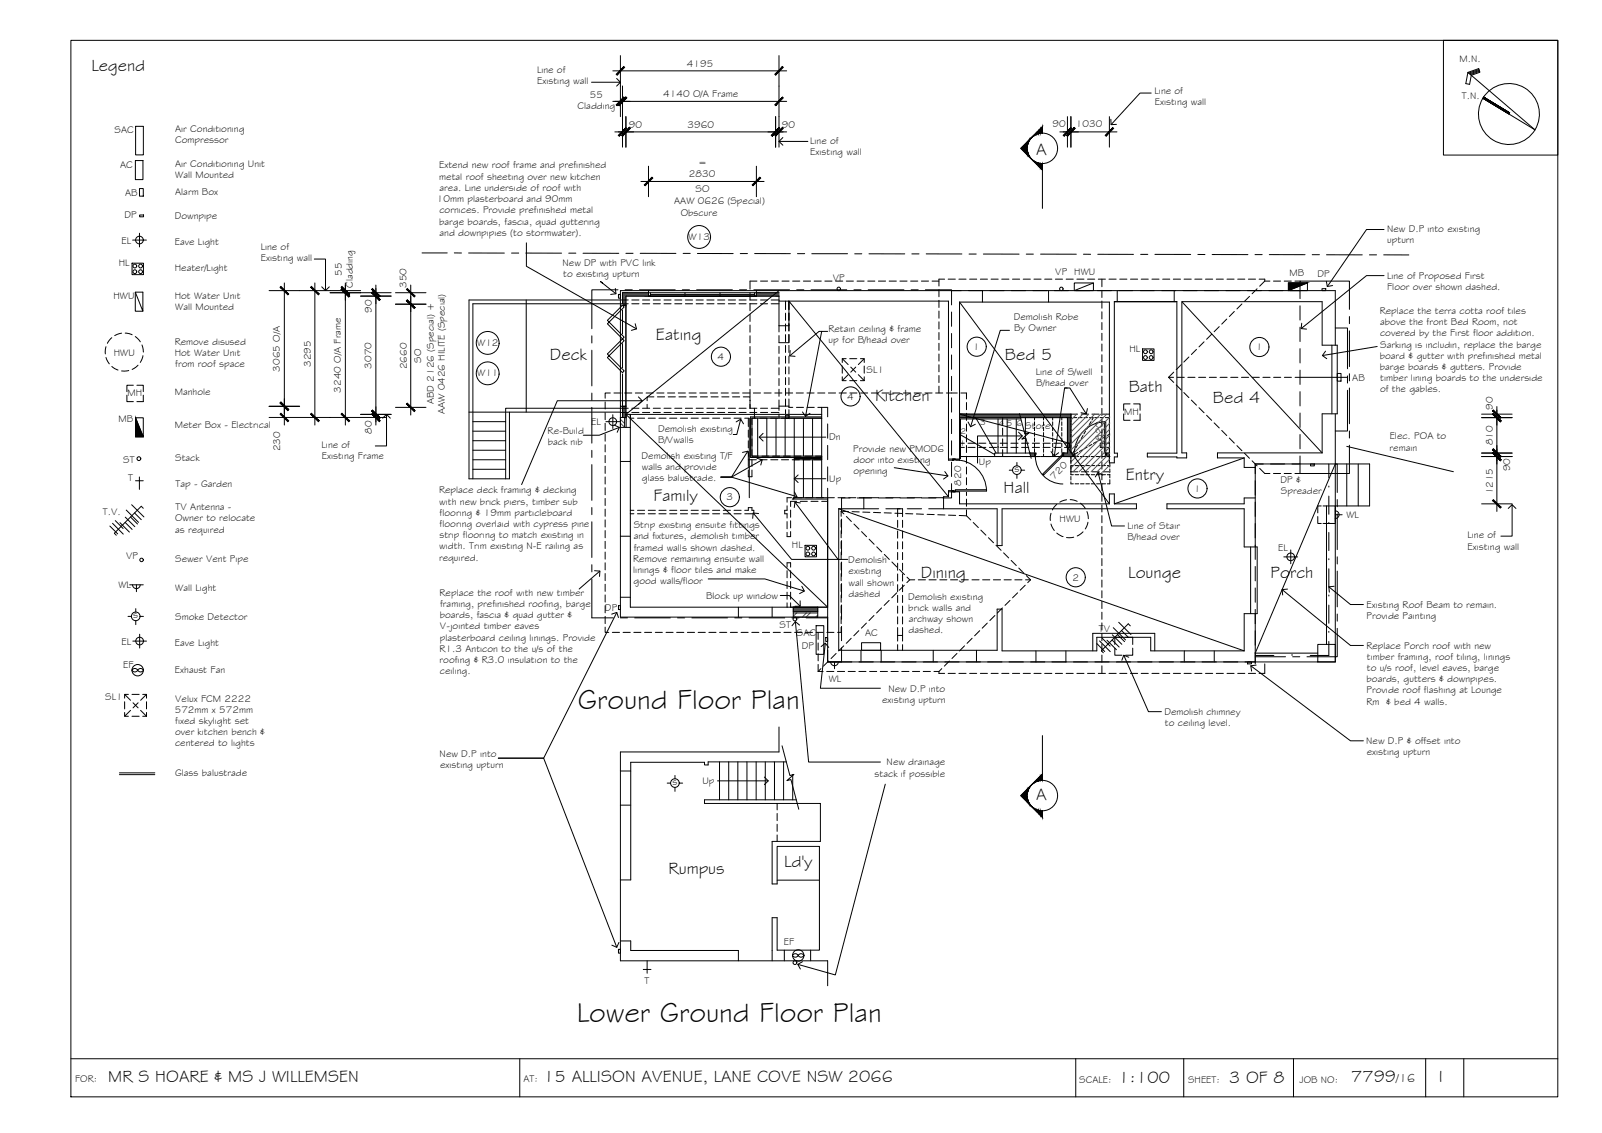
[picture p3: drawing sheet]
<svg xmlns="http://www.w3.org/2000/svg" width="420mm" height="297mm" viewBox="0 0 420 297" stroke-linecap="round" stroke-linejoin="round" font-family="sans-serif">
<defs><g id="words">
<g font-size="7.5">
<text x="151.5" y="185.8">Ground Floor Plan</text>
<text x="151.3" y="268">Lower Ground Floor Plan</text>
</g>
<g font-size="4.5">
<text x="24" y="18.6">Legend</text>
<text x="271.7" y="40.6">A</text>
<text x="172" y="89.1">Eating</text>
<text x="144.2" y="94.3">Deck</text>
<text x="263.6" y="94.3">Bed 5</text>
<text x="229.5" y="105.1">Kitchen</text>
<text x="296" y="102.9">Bath</text>
<text x="318.1" y="105.6">Bed 4</text>
<text x="295.3" y="125.7">Entry</text>
<text x="171.4" y="131.4">Family</text>
<text x="263.2" y="129.2">Hall</text>
<text x="241.5" y="151.6">Dining</text>
<text x="295.9" y="151.6">Lounge</text>
<text x="333.3" y="151.6">Porch</text>
<text x="271.7" y="209.8">A</text>
<text x="205.7" y="227.3">Ld'y</text>
<text x="175.3" y="229">Rumpus</text>
<text x="28.4" y="283.6">MR S HOARE &amp; MS J WILLEMSEN</text>
<text x="142.6" y="283.6">15 ALLISON AVENUE, LANE COVE NSW 2066</text>
<text x="293.3" y="283.9">1:100</text>
<text x="322.3" y="283.9">3 OF 8</text>
<text x="354.4" y="283.8">7799</text>
<text x="377.3" y="283.7">I</text>
</g>
<text font-size="3.2" x="366.2" y="283.8">/16</text>
<g font-size="2.6">
<text x="180.1" y="17.5">4195</text>
<text x="382.7" y="16.2">M.N.</text>
<text x="140.9" y="19.2">Line of</text>
<text x="140.9" y="22.1">Existing wall</text>
<text x="151.5" y="28.5">Cladding</text>
<text x="154.7" y="25.6">55</text>
<text x="174" y="25.3">4140 O/A Frame</text>
<text x="302.8" y="24.7">Line of</text>
<text x="302.9" y="27.6">Existing wall</text>
<text x="383.4" y="26.1">T.N.</text>
<text x="30.1" y="34.9">SAC</text>
<text x="45.9" y="34.5">Air Conditioning</text>
<text x="164.9" y="33.5">90</text>
<text x="180.3" y="33.5">3960</text>
<text x="205.1" y="33.5">90</text>
<text x="276.1" y="33.3">90</text>
<text x="282.2" y="33.2">1030</text>
<text x="45.9" y="37.4">Compressor</text>
<text x="212.5" y="37.8">Line of</text>
<text x="212.5" y="40.7">Existing wall</text>
<text x="31.5" y="44">AC</text>
<text x="45.9" y="43.7">Air Conditioning Unit</text>
<text x="46" y="46.6">Wall Mounted</text>
<text x="115.2" y="44.2">Extend new roof frame and prefinished</text>
<text x="115.2" y="47.1">metal roof sheeting over new kitchen</text>
<text x="180.7" y="46.5">2830</text>
<text x="183.2" y="43.6">=</text>
<text x="32.8" y="51.3">AB</text>
<text x="45.9" y="51.2">Alarm Box</text>
<text x="114.6" y="53">10mm plasterboard and 90mm</text>
<text x="115.3" y="50.1">area. Line underside of roof with</text>
<text x="176.8" y="53.6">AAW 0626 (Special)</text>
<text x="182.4" y="50.3">SO</text>
<text x="32.6" y="57.1">DP</text>
<text x="45.8" y="57.4">Downpipe</text>
<text x="115.2" y="58.9">barge boards, fascia, quad guttering</text>
<text x="115.3" y="55.9">cornices. Provide prefinished metal</text>
<text x="178.5" y="56.5">Obscure</text>
<text x="31.9" y="63.9">EL</text>
<text x="45.9" y="64.2">Eave Light</text>
<text x="68.4" y="65.5">Line of</text>
<text x="115.3" y="61.8">and downpipies (to stormwater).</text>
<text x="180.6" y="62.9">W13</text>
<text x="363.8" y="60.9">New D.P into existing</text>
<text x="363.8" y="63.8">upturn</text>
<text x="31.1" y="69.8">HL</text>
<text x="45.8" y="71.1">Heater/Light</text>
<text x="68.4" y="68.4">Existing wall</text>
<text x="147.5" y="69.7">New DP with PVC link</text>
<text x="89.6" y="72.3" transform="rotate(-90 89.6 72.3)">55</text>
<text x="92.6" y="75.5" transform="rotate(-90 92.6 75.5)">Cladding</text>
<text x="106.6" y="75.5" transform="rotate(-90 106.6 75.5)">350</text>
<text x="147.7" y="72.6">to existing upturn</text>
<text x="218.4" y="73.8">VP</text>
<text x="276.8" y="72.1">VP HWU</text>
<text x="338.2" y="72.4">MB</text>
<text x="345.6" y="72.5">DP</text>
<text x="363.8" y="73">Line of Proposed First</text>
<text x="363.8" y="75.9">Floor over shown dashed.</text>
<text x="29.7" y="78.3">HWU</text>
<text x="45.8" y="78.4">Hot Water Unit</text>
<text x="46" y="81.3">Wall Mounted</text>
<text x="97.5" y="82" transform="rotate(-90 97.5 82)">90</text>
<text x="265.9" y="83.9">Demolish Robe</text>
<text x="361.9" y="82.3">Replace the terra cotta roof tiles</text>
<text x="217.3" y="87">Retain ceiling &amp; frame</text>
<text x="217.3" y="89.9">up for B/head over</text>
<text x="265.9" y="86.8">By Owner</text>
<text x="362" y="88.2">covered by the First floor addition.</text>
<text x="362" y="85.3">above the front Bed Room, not</text>
<text x="29.8" y="93.4">HWU</text>
<text x="45.8" y="90.4">Remove disused</text>
<text x="45.8" y="93.4">Hot Water Unit</text>
<text x="110.5" y="95.1" transform="rotate(-90 110.5 95.1)">SO</text>
<text x="125.2" y="90.7">W12</text>
<text x="188.2" y="94.4">4</text>
<text x="255.3" y="91.8">1</text>
<text x="296.2" y="92.3">HL</text>
<text x="329.4" y="91.8">1</text>
<text x="361.9" y="94.1">board &amp; gutter with prefinished metal</text>
<text x="362" y="91.1">Sarking is includin, replace the barge</text>
<text x="46" y="96.3">from roof space</text>
<text x="73.3" y="97.4" transform="rotate(-90 73.3 97.4)">3065 O/A</text>
<text x="81.5" y="96.2" transform="rotate(-90 81.5 96.2)">3295</text>
<text x="97.5" y="96.6" transform="rotate(-90 97.5 96.6)">3070</text>
<text x="106.7" y="96.8" transform="rotate(-90 106.7 96.8)">2660</text>
<text x="125.2" y="98.7">W11</text>
<text x="227.3" y="97.9">SL1</text>
<text x="271.7" y="98.2">Line of S/well</text>
<text x="271.8" y="101.1">B/head over</text>
<text x="354.7" y="99.8">AB</text>
<text x="361.9" y="97">barge boards &amp; gutters. Provide</text>
<text x="362" y="99.9">timber lining boards to the underside</text>
<text x="33.4" y="103.9">MH</text>
<text x="45.8" y="103.5">Manhole</text>
<text x="89.4" y="102.9" transform="rotate(-90 89.4 102.9)">3240 O/A Frame</text>
<text x="113.8" y="106" transform="rotate(-90 113.8 106)">ABD 2126 (Special) +</text>
<text x="222.2" y="104.8">4</text>
<text x="361.9" y="102.9">of the gables.</text>
<text x="391.5" y="107.4" transform="rotate(-90 391.5 107.4)">90</text>
<text x="31" y="110.8">MB</text>
<text x="45.8" y="112.3">Meter Box - Electrical</text>
<text x="97.5" y="113.8" transform="rotate(-90 97.5 113.8)">80</text>
<text x="116.7" y="108.6" transform="rotate(-90 116.7 108.6)">AAW 0426 HILITE (Special)</text>
<text x="143.6" y="113.8">Re-Build</text>
<text x="155.1" y="111.5">EL</text>
<text x="172.6" y="113.3">Demolish existing</text>
<text x="268.9" y="112.4">Store</text>
<text x="294.9" y="108.8">MH</text>
<text x="73.5" y="118.4" transform="rotate(-90 73.5 118.4)">230</text>
<text x="84.4" y="117.5">Line of</text>
<text x="143.7" y="116.7">back nib</text>
<text x="172.6" y="116.2">B/Vwalls</text>
<text x="217.5" y="115.4">Dn</text>
<text x="223.8" y="118.4">Provide new PMOD6</text>
<text x="289.1" y="115.6" transform="rotate(-90 289.1 115.6)">820</text>
<text x="364.5" y="118.1">remain</text>
<text x="364.5" y="115.2">Elec. POA to</text>
<text x="391.5" y="116.7" transform="rotate(-90 391.5 116.7)">810</text>
<text x="32.3" y="121.3">ST</text>
<text x="33.6" y="126">T</text>
<text x="45.9" y="120.9">Stack</text>
<text x="84.4" y="120.4">Existing Frame</text>
<text x="168.3" y="120.3">Demolish existing T/F</text>
<text x="168.3" y="123.2">walls and provide</text>
<text x="223.8" y="121.3">door into existing</text>
<text x="223.8" y="124.2">opening</text>
<text x="256.7" y="121.8">Up</text>
<text x="266.1" y="123.8">s</text>
<text x="276.5" y="125.8" transform="rotate(-45 276.5 125.8)">720</text>
<text x="396.1" y="123.5" transform="rotate(-90 396.1 123.5)">90</text>
<text x="46" y="127.6">Tap - Garden</text>
<text x="115.2" y="129.4">Replace deck framing &amp; decking</text>
<text x="168.4" y="126.2">glass balustrade.</text>
<text x="190.5" y="131.2">3</text>
<text x="217.5" y="126.3">Up</text>
<text x="252.1" y="127.3" transform="rotate(-90 252.1 127.3)">820</text>
<text x="313.2" y="128.9">1</text>
<text x="335.8" y="126.5">DP &amp;</text>
<text x="336" y="129.5">Spreader</text>
<text x="391.5" y="129.6" transform="rotate(-90 391.5 129.6)">1215</text>
<text x="27" y="134.9">T.V.</text>
<text x="45.9" y="136.7">Owner to relocate</text>
<text x="46" y="133.8">TV Antenna -</text>
<text x="115.2" y="132.3">with new brick piers, timber sub</text>
<text x="115.3" y="135.2">flooring &amp; 19mm particleboard</text>
<text x="277.9" y="136.8">HWU</text>
<text x="353.1" y="135.8">WL</text>
<text x="46" y="139.6">as required</text>
<text x="115.2" y="141.1">strip flooring to match existing in</text>
<text x="115.3" y="138.2">flooring overlaid with cypress pine</text>
<text x="166.2" y="138.5">Strip existing ensuite fittings</text>
<text x="166.2" y="141.4">and fixtures, demolish timber</text>
<text x="207.7" y="143.8">HL</text>
<text x="295.7" y="138.6">Line of Stair</text>
<text x="295.7" y="141.5">B/head over</text>
<text x="384.9" y="141.2">Line of</text>
<text x="33.1" y="146.7">VP</text>
<text x="45.9" y="147.4">Sewer Vent Pipe</text>
<text x="115.2" y="147">required.</text>
<text x="115.2" y="144">width. Trim existing N-E railing as</text>
<text x="166.1" y="147.3">Remove remaining ensuite wall</text>
<text x="166.2" y="144.4">framed walls shown dashed.</text>
<text x="222.5" y="147.7">Demolish</text>
<text x="335.2" y="144.5">EL</text>
<text x="384.9" y="144.1">Existing wall</text>
<text x="31.1" y="154.3">WL</text>
<text x="46" y="155">Wall Light</text>
<text x="166.1" y="150.2">linings &amp; floor tiles and make</text>
<text x="166.2" y="153.2">good walls/floor</text>
<text x="222.6" y="153.5">wall shown</text>
<text x="222.6" y="150.6">existing</text>
<text x="281.2" y="152.2">2</text>
<text x="115.3" y="156.2">Replace the roof with new timber</text>
<text x="115.4" y="159.1">framing, prefinished roofing, barge</text>
<text x="158.7" y="160.1">DP</text>
<text x="185.2" y="157">Block up window</text>
<text x="222.6" y="156.5">dashed</text>
<text x="238.2" y="157.3">Demolish existing</text>
<text x="238.2" y="160.2">brick walls and</text>
<text x="358.4" y="159.3">Existing Roof Beam to remain.</text>
<text x="34.9" y="162.1">s</text>
<text x="46" y="162.5">Smoke Detector</text>
<text x="115.3" y="162.1">boards, fascia &amp; quad gutter &amp;</text>
<text x="115.3" y="167.9">plasterboard ceiling linings. Provide</text>
<text x="115.4" y="165">V-jointed timber eaves</text>
<text x="204.5" y="164.5">ST</text>
<text x="209" y="166.7">SAC</text>
<text x="226.9" y="166.8">AC</text>
<text x="238.3" y="166">dashed.</text>
<text x="238.3" y="163.1">archway shown</text>
<text x="288.2" y="165.7">TV</text>
<text x="358.4" y="162.2">Provide Painting</text>
<text x="31.9" y="169.1">EL</text>
<text x="45.9" y="169.3">Eave Light</text>
<text x="115.3" y="170.9">R1.3 Anticon to the u/s of the</text>
<text x="115.3" y="173.8">roofing &amp; R3.0 insulation to the</text>
<text x="210.3" y="170">DP</text>
<text x="358.4" y="170">Replace Porch roof with new</text>
<text x="358.5" y="173">timber framing, roof tiling, linings</text>
<text x="32.3" y="175.3">EF</text>
<text x="45.9" y="176.4">Exhaust Fan</text>
<text x="115.4" y="176.7">ceiling.</text>
<text x="217.4" y="178.7">WL</text>
<text x="358.4" y="178.9">boards, gutters &amp; downpipes.</text>
<text x="358.5" y="175.9">to u/s roof, level eaves, barge</text>
<text x="27.6" y="183.6">SL1</text>
<text x="45.9" y="184">Velux FCM 2222</text>
<text x="231.4" y="184.2">existing upturn</text>
<text x="233" y="181.3">New D.P into</text>
<text x="358.4" y="184.7">Rm &amp; bed 4 walls.</text>
<text x="358.4" y="181.8">Provide roof flashing at Lounge</text>
<text x="45.8" y="186.9">572mm x 572mm</text>
<text x="46" y="189.8">fixed skylight set</text>
<text x="305.4" y="187.4">Demolish chimney</text>
<text x="305.5" y="190.3">to ceiling level.</text>
<text x="45.9" y="192.8">over kitchen bench &amp;</text>
<text x="45.9" y="195.7">centered to lights</text>
<text x="358.3" y="195">New D.P &amp; offset into</text>
<text x="358.5" y="197.9">existing upturn</text>
<text x="45.9" y="203.4">Glass balustrade</text>
<text x="115.3" y="198.4">New D.P into</text>
<text x="115.4" y="201.3">existing upturn</text>
<text x="229.4" y="203.6">stack if possible</text>
<text x="232.5" y="200.7">New drainage</text>
<text x="176.3" y="205.8">s</text>
<text x="184.2" y="205.5">Up</text>
<text x="205.6" y="247.9">EF</text>
<text x="169" y="258">T</text>
<text x="19.7" y="283.8">FOR:</text>
<text x="137.3" y="283.6">AT:</text>
<text x="283" y="283.9">SCALE:</text>
<text x="311.6" y="283.9">SHEET:</text>
<text x="340.8" y="283.9">JOB NO:</text>
</g>
<g font-size="2.2">
<text x="251.9" y="113.8">2</text>
<text x="257.1" y="111.5">3</text>
<text x="261.9" y="111.6">4</text>
<text x="264.1" y="111.6">5</text>
<text x="266.6" y="111.6">6</text>
<text x="251.8" y="117">1</text>
</g>
</g></defs>
<!-- layer: HATCH -->
<g fill="#545454" stroke="#545454" stroke-width=".26">
<path d="M163.3 106.5l.9 2.9v-2.9zM163.3 106.5l.9 2.9h-.9z"/>
<path d="M251.7 108.6l29.2 .9v-.9zM251.7 108.6l29.2 .9h-29.2z"/>
<path d="M280 109.5l.9 9.3v-9.3zM280 109.5l.9 9.3h-.9z"/>
<path d="M279 118.8l2.6 .9v-.9zM279 118.8l2.6 .9h-2.6z"/>
<path d="M270.1 118.8l1.3 .9v-.9zM270.1 118.8l1.3 .9h-1.1z"/>
<path d="M290.2 118.8l.8 .9v-.9zM290.2 118.8l.8 .9h-.8z"/>
<path d="M198.4 76.7l5.9 .9v-.9zM198.4 76.7l5.9 .9h-5.9z"/>
<path d="M163.3 76.7l6.8 .9v-.9zM163.3 76.7l6.8 .9h-6.8z"/>
<path d="M163.3 77.6l.9 2.4v-2.4zM163.3 77.6l.9 2.4h-.9z"/>
<path d="M208.1 159.2l6.4 1.1v-1.1zM208.1 159.2l6.4 1.1h-6.4z"/>
<path d="M206 108.7l.9 .9v-.9zM206 108.7l.9 .9h-.9z"/>
</g>
<!-- layer: EXISTING -->
<g fill="none" stroke="#000" stroke-width=".26">
<path d="M138 78.6v29.4M164.8 78.6h-41.8v46.9h10.6v-17.5M164.8 79.6h-40.8v45.9M165.7 78.6h1.9M165.7 79.6h1.9M168.5 78.6h1.9M168.5 79.6h1.9M171.3 78.6h1.9M171.3 79.6h1.9M174.1 78.6h1.9M174.1 79.6h1.9M177 78.6h1.8"/>
<path d="M177 79.6h1.8M179.8 78.6h1.8M179.8 79.6h1.8M182.6 78.6h1.9M182.6 79.6h1.9M185.4 78.6h1.9M185.4 79.6h1.9M188.2 78.6h1.9M188.2 79.6h1.9M191 78.6h1.9M191 79.6h1.9M193.8 78.6h1.9"/>
<path d="M193.8 79.6h1.9M196.6 78.6h1.9M196.6 79.6h1.9M199.5 78.6h1.8M199.5 79.6h1.8M202.3 78.6h2M202.3 79.6h2M204.3 76.2h145.9v14.3M204.3 78.9v8.1M257.7 76.2v3M275 76.2v3M293 76.2v2.9"/>
<path d="M308 76.2v2.9M204.3 90.8v1.9M204.3 93.6v1.9M204.3 96.4v1.9M204.3 99.2v1.9M206.9 86.7v-7.8h41.9v41.7h1M206.9 87.7v2.1h-2.6v-1.8M349.3 90.5v18M123 108h39.7M124 110.5h8.6M124 113h8.6M124 115.5h8.6"/>
<path d="M124 118h8.6M162.7 109.4v52.4h54.4M162.7 108.1h2.1M162.7 112h2.6M164.2 108.6v3.4M164.8 107h-32.2v18.5M165.3 108.6v25.2h1M165.3 109.6h1M165.7 107h1.9M165.7 108.1h1.9M167.2 109.6h1.9M168.5 107h1.9"/>
<path d="M168.5 108.1h1.9M170 109.6h1.9M171.3 107h1.9M171.3 108.1h1.9M172.8 109.6h1.9M174.1 107h1.9M174.1 108.1h1.9M175.6 109.6h1.9M177 107h1.8M177 108.1h1.8M178.4 109.6h1.9M179.8 107h1.8"/>
<path d="M179.8 108.1h1.8M181.3 109.6h1.8M182.6 107h1.9M182.6 108.1h1.9M184.1 109.6h1.9M185.4 107h1.9M185.4 108.1h1.9M186.9 109.6h1.9M188.2 107h1.9M188.2 108.1h1.9M189.7 109.6h1.9M191 107h1.9"/>
<path d="M191 108.1h1.9M192.5 109.6h1.9M193.8 107h1.9M193.8 108.1h1.9M195.3 109.6h1v2.2M196.3 118.4v3.9M196.3 112.7v1.9M196.3 115.6v1.8M196.5 109.6v20.9M196.6 107h1.9M196.6 108.1h1.9M197.2 112.3v1.8"/>
<path d="M197.2 115.1v1.9M197.2 117.9v1.7h1.7M197.9 107v2.6M198.3 109.6h-1.1v1.7M198.7 109.6v10M199.3 109.6h1.9M199.5 107h1.8M199.5 108.1h1.8M199.8 119.6h1.9M201.1 109.6v10M202.1 109.6h1.8M202.3 107h2"/>
<path d="M202.3 108.1h2M202.6 119.6h1.9M203.5 109.6v10M204.3 104.9v2.7M204.3 106.5h2.6v.3h1M204.3 102v1.9M204.3 108.5v1.1M204.9 109.6h10.6v20.9M205.4 119.6h1.9M205.9 109.6v10M208.2 119.6h1.9M208.3 109.6v10"/>
<path d="M208.9 106.8h1.8M210.7 109.6v10M211.1 119.6h1.8M211.7 106.8h1.9M213.1 109.6v10M213.9 119.6h1.6M214.5 106.8h2.6v2.5M215.5 106.8v1.8M217.1 111.1v3.8M217.1 116.8v3.7M252.9 116.2h-1.2v-37h39.3v37h-2.4v1.1h2.4v4h1.3v-1.5h.8v-1h-.8v-39.7h16.4v39.7h-7.8v1h7.8v.3h2.5v-1.4h-1.2v-39.6h36.8v11.4h3.9v18h-3.9v10.2h-27.5v1.4h7v2.4h2.9M252.9 117.3h-1.2v3.3h-1"/>
<path d="M253.9 117.3h1.8M253.9 116.2h1.8M256.7 117.3h1.9M256.7 116.2h1.9M259.5 117.3h1.9M259.5 116.2h1.9M262.3 117.3h1.9M262.3 116.2h1.9M265.1 117.3h1.9M265.1 116.2h1.9M267.9 117.3h1.9M267.9 116.2h1.9"/>
<path d="M270.7 117.3h1.9M270.7 116.2h1.9M273.6 117.3h1.8M273.6 116.2h1.8M276.4 117.3h1.8M276.4 116.2h1.8M279.2 116.2h1.3v1.1h-1.3M350.2 108.5v65h-133.1v-45.5M124 120.5h8.6M124 123h8.6M162.7 121h2.6M166.3 134.7h-1v24.5h41.1v-1.2"/>
<path d="M167.2 133.8h1.9M167.2 134.7h1.9M170 133.8h1.9M170 134.7h1.9M172.8 133.8h1.9M172.8 134.7h1.9M175.6 133.8h1.9M175.6 134.7h1.9M178.4 133.8h1.9M178.4 134.7h1.9M181.3 133.8h1.8M181.3 134.7h1.8"/>
<path d="M184.1 133.8h1.9M184.1 134.7h1.9M186.9 133.8h1.9M186.9 134.7h1.9M189.7 133.8h1.9M189.7 134.7h1.9M192.5 133.8h1.9M192.5 134.7h1.9M195.3 133.8h1v-.7h.9v.7h.5v.9h-2.4M196.3 123.2v1.8h.9v-1.8M196.3 120.5h2.1M197.2 120.5v1.8"/>
<path d="M199.3 120.5h1.9M202.1 120.5h1.9M204.9 120.5h1.9M206.4 132.6v1.2h-.6v.9h.6v1.1M206.4 136.8v1.8M207.4 133.7v1.9M207.4 136.5v1.9M207.4 139.4v1.3h-1v-1.1M207.6 130.5h-1.2v1.2M207.8 120.5h1.8M208.3 120.5v10M208.5 130.5h1.9"/>
<path d="M208.9 131.4h-1.5v1.4M209.9 131.4h1.8M210.6 120.5h1.9M210.7 120.5v10M211.3 130.5h1.9M212.7 131.4h1.9M213.1 120.5v10M213.4 120.5h2.1M214.2 130.5h1.8M215.5 131.4h1.6M217 130.5h1.8M217.1 122.4v3.7"/>
<path d="M219.8 130.5h1.8M222.6 130.5h1.9M225.4 130.5h5M226.6 130.5v2.9M230.4 133.4h-10.4v37.1h15.4v-1.5M232.3 133.4h3.8M232.3 130.5h3.8M235.4 133.4v2.1M235.4 136.4v1.9M235.4 139.2v1.9M236.7 133.4v2.1M236.7 136.4v1.9"/>
<path d="M236.7 139.2v1.9M237.9 133.4h3.8M237.9 130.5h3.8M243.6 130.5h3.9M249.8 128.6h-1v1.6h-1.3v3.2M250.7 128.6h1v3.5h39.3v-2.6h1.3v2.6h5.8v1.3h-35.3v9.6h-1.3v-9.6h-17.9M329.2 130.5h-2.9v1.6h-20.2v1.3h20.2v10h3.4v17.5h-3.4v9.7h-24.5v-3.5h-14.1v3.5h-24.9v-10.9h-1.3v10.8h-24.8v-1.5M345.6 135.4v1.8h.9M346.5 132.6h-.9v1.9M347 132.6h3.2v4.6h-2.3M347 137.2h.9M347.9 137.2v31.7"/>
<path d="M348.5 127.7h.1M348.5 137.2h.1M348.5 121.6v3.7M348.5 130.1v4.7M348.5 139.6v4.7M350.2 132.6h9v-11h-30v21.8M353.2 121.6v11M356.2 121.6v11M162.7 156.6h2.6M162.7 140.6h2.6M193.7 159.2v2.6M202.5 159.2v2.6"/>
<path d="M206.4 148.7v-1.2h1v1.2M206.4 149.6v1.9M206.4 152.4v1.9M206.4 155.3v1.8M207.4 149.6v1.9M207.4 152.4v1.9M207.4 155.3v1.8M207.4 158v1.2h9.7M208.1 159.2v2.6M214.5 159.2v2.6M235.4 142v1.9M235.4 144.8v1.9"/>
<path d="M235.4 147.7v1.8M235.4 150.5v1.8M235.4 153.3v1.8M235.4 156.1v1.9M235.4 158.9v1.9M236.7 142v1.9M236.7 144.8v1.9M236.7 147.7v1.8M236.7 150.5v1.8M236.7 153.3v1.8M236.7 156.1v1.9M236.7 158.9v1.9"/>
<path d="M328 143.4v17.5M348.5 146.7h.1M348.5 156.3h.1M348.5 149.1v4.8M348.5 158.6v4.8M225.8 170.5v3M231.1 170.5v3M235.4 161.7v1.9M235.4 164.5v3.6M235.4 166.6h1.3M236.7 161.7v1.9M236.7 164.5v3.6"/>
<path d="M244.8 170.5v3M256.1 170.5v3M271.7 170.6v2.9M279.6 170.6v2.9M286.6 170.6v-4.6h16.3v4.6M292.4 169.9v1.9h1.9M294.3 167.1h-1.9v1.9M297.1 169.9v1.9h-1.9M297.1 167.1v1.9M310.6 170.6v2.9M318.5 170.6v2.9M329.2 160.9v12.6"/>
<path d="M329.2 171.8h4.9M329.2 171.2h16.4M338.9 171.8h.1M345.6 168.9h4.6v4.6h-4.6zM348.5 165.8h.1M348.5 168.2v3.6h-4.9M188.7 199.7v10M191.1 199.7v10M193.5 199.7v10M195.9 199.7v10M198.3 199.7v10M200.7 199.7v10"/>
<path d="M203.1 199.7v10M204.3 190.6v6.5h-41.6v54.8h54.4v6.5M205.5 199.7v10M206.2 199.7h-20.5v.8h-.9v-.7h-19.4v30.9h-2.7M162.7 202.1h2.7M162.7 211.1h2.7M203.8 210.6v1.7M203.8 213.3v1.9M203.8 216.1v1.9M203.8 218.9v1.7M207.9 203.1v6.6M208.8 209.7h-24v.9h30.4v10h-12.7v11.1h1.3v-9.8h11.1v27.2h-11.1v-8.5h-1.3v11.3"/>
<path d="M203.8 230.8h11.1M162.7 246.7h2.7v2.5h28.3v2.7M205.7 249.1v2.8M212.6 249.1v2.8"/>
</g>
<!-- layer: HATCH -->
<g fill="none" stroke="#545454" stroke-width=".26">
<path d="M162.7 110.9l1.1 1.1M162.7 109.9l1.1 1.1M282.4 108.6l-1.5 1.5M284 108.6l-3.1 3.1M285.5 108.6l-4.6 4.7M287.1 108.6l-6.2 6.2M288.7 108.6l-7.8 7.8M290.3 108.6l-9.4 9.4M291.1 109.3l-10.2 10.2M291.1 110.9l-10.2 10.2M291.1 112.5l-10.2 10.2M291.1 114.1l-9.7 9.6"/>
<path d="M291.1 115.6l-8.1 8.1M291.1 117.2l-6.5 6.5M291.1 118.8l-4.9 4.9M291.1 120.3l-3.4 3.4M291.1 121.9l-1.8 1.8M291.1 123.5l-.2 .2M208.9 160.7l-.8 .9M211.5 160.7l-1.1 1.1M212.5 160.7l-1.1 1.1M214.5 161.3l-.6 .5"/>
</g>
<!-- layer: BORDER -->
<g fill="none" stroke="#000" stroke-width=".26">
<path d="M18.6 10.6h390v277h-390zM378.6 10.6h30v30.1h-30zM385 19l2.8-1 .3 .9-2.2 .8-.5 2.4-1-.2 .6-2.9 17.6 15.1-13.7-8.3M387.9 18.2l-2.7 1M388 18.5l-2.6 .9M388.1 18.7l-2.5 .9M389.1 25.4l6.8 4.2M18.6 277.6h390M136.3 277.6v10M282.1 277.6v10M310.5 277.6v10M339.2 277.6v10"/>
<path d="M373.9 277.6v10M383.9 277.6v10"/>
<circle cx="395.8" cy="29.9" r="8"/>
</g>
<!-- layer: ROOFPLAN EXIST. -->
<g fill="none" stroke="#000" stroke-width=".26">
<path d="M196.7 76.8v1.8M196.7 79.6v1.9M198.5 73.7h-1.8v2.1M199.5 73.7h1.8M202.3 73.7h1.8M205.1 73.7h1.9M207.9 73.7h1.9M210.7 73.7h1.9M213.5 73.7h1.9M216.3 73.7h1.9M219.1 73.7h1.9M222 73.7h1.8"/>
<path d="M224.8 73.7h1.8M227.6 73.7h1.9M230.4 73.7h1.9M233.2 73.7h1.9M236 73.7h1.9M238.8 73.7h1.9M241.6 73.7h1.9M244.5 73.7h1.8M246.3 75.9v1.9M246.3 78.7v1.9M247.7 73.2h-1.4v1.8M248.7 73.2h1.9"/>
<path d="M251.5 73.2h1.9M254.3 73.2h1.9M257.1 73.2h1.9M259.9 73.2h1.9M262.7 73.2h1.9M265.5 73.2h1.9M268.4 73.2h1.8M271.2 73.2h1.9M274 73.2h1.9M276.8 73.2h1.9M279.6 73.2h1.9M282.4 73.2h1.9"/>
<path d="M285.2 73.2h1.9M288 73.2h1.9M289 73.2v2M289 76.1v1.9M289 78.9v1.9M290.9 73.2h1.8M293.7 73.2h1.9M296.5 73.2h1.9M299.3 73.2h1.9M302.1 73.2h1.9M304.9 73.2h1.9M307.7 73.2h1.9"/>
<path d="M310.5 73.2h1.9M313.4 73.2h1.8M316.2 73.2h1.9M319 73.2h1.9M321.8 73.2h1.9M324.6 73.2h1.9M325.7 79.7l-1.3 1.3M327.4 73.2h1.9M327.7 77.7l-1.3 1.3M329.7 75.7l-1.3 1.3M330.2 73.2h1.5v.5M331.7 73.7h1.4"/>
<path d="M331.7 73.7l-1.3 1.3M334 73.7h1.9M336.8 73.7h1.9M339.6 73.7h1.4M196.7 82.4v1.9M196.7 85.2v1.9M196.7 88v1.9M196.7 90.8v1.9M196.7 93.7v1.8M196.7 96.5v1.8M196.7 99.3v1.8M246.3 81.5v1.9"/>
<path d="M246.3 84.4v1.8M246.3 87.2v1.9M246.3 90v1.9M246.3 92.8v1.9M246.3 95.6v1.9M246.3 98.4v1.9M289 81.7v1.9M289 84.6v1.8M289 87.4v1.8M289 90.2v1.8M289 93v1.9M289 95.8v1.9"/>
<path d="M289 98.6v1.9M306.5 98.9l1.3 1.4M306.5 98.9h1.3M307.8 97.6l-1.3 1.3M308.7 98.9h1.9M309.8 95.6l-1.3 1.3M311.5 98.9h1.9M311.8 93.6l-1.3 1.3M313.8 91.6l-1.3 1.3M314.4 98.9h1.8M315.8 89.6l-1.3 1.3M317.2 98.9h1.8"/>
<path d="M317.8 87.6l-1.4 1.4M319.8 85.6l-1.4 1.4M320 98.9h1.8M321.7 83.6l-1.3 1.4M322.8 98.9h1.9M323.7 81.7l-1.3 1.3M325.6 98.9h1.9M328.4 98.9h1.9M331.2 98.9h1.9M334 98.9h1.9M336.9 98.9h1.8M339.7 98.9h1.3"/>
<path d="M350.2 86h3.2v10.7M353.4 98.5v1.9M158.7 105.4v1.8M158.7 108.2v1.8M158.7 111v1.9M158.7 113.8v1.9M158.7 116.6v1.9M158.7 119.4v1.9M160.1 103h-1.4v1.4M161 103h1.9M163.8 103h1.9M166.6 103h1.9"/>
<path d="M169.4 103h1.9M172.3 103h1.8M175.1 103h1.9M177.9 103h1.9M180.7 103h1.9M183.5 103h1.9M186.3 103h1.9M189.1 103h1.9M191.9 103h1.9M194.8 103h1.8M196.7 102.1v1.9M196.7 104.9v2.1"/>
<path d="M197.6 103h1.9M200.4 103h1.9M203.2 103h1.9M206 103h1.9M208.8 103h1.9M211.6 103h1.9M214.4 103h1.9M217.3 103h1.8M220.1 103h1.9M222.9 103h1.9M225.7 103h1.9M228.5 103h1.9"/>
<path d="M231.3 103h1.9M234.1 103h1.9M236.9 103h1.9M239.8 103h1.8M242.6 103h1.9M245.4 103h1.9M246.3 101.2v1.8M248.2 103h2.9M252 103h1.5v1.6M253.5 105.5v1.9M253.5 108.3v1.9M253.5 111.2v1.8"/>
<path d="M253.5 114v1.9M253.5 116.8v1.9M253.5 119.6v1.9M289 101.4v1.9M289 104.2v1.9M289 107.1v1.8M289 109.9v1.8M289 112.7v1.8M289 115.5v1.9M289 118.3v1.9M308.5 100.9l1.3 1.3M310.5 102.9l1.3 1.3"/>
<path d="M312.5 104.9l1.3 1.3M314.5 106.9l1.3 1.3M316.4 108.9l1.4 1.3M318.4 110.9l1.4 1.3M320.4 112.9l1.3 1.3M322.4 114.8l1.3 1.4M324.4 116.8l1.3 1.4M326.4 118.8l1.3 1.4M353.4 102.3v10.7h-3.2M158.7 122.2v1.9M158.7 125v1.9M158.7 127.9v1.8"/>
<path d="M158.7 130.7v1.8M158.7 133.5v1.9M158.7 136.3v1.9M158.7 139.1v1.9M220.6 134l.7 .7M220.6 134v1.4M220.6 136.3v1.9M220.6 139.1v1.9M220.6 134l1.9 .1M222 135.4l1.3 1.3M223.5 134.1l1.8 .1M224 137.4l1.3 1.3"/>
<path d="M226 139.4l1.3 1.3M226.3 134.3h1.8M229.1 134.3l1.9 .1M231.9 134.4l1.9 .1M234.7 134.5l1.9 .1M237.5 134.7h1.9M240.3 134.7l1.9 .1M243.1 134.8l1.9 .1M245.9 135h1.9M248.8 135.1h1.8M251.6 135.1l1.9 .1M253.5 135.2l1.1 1.1"/>
<path d="M253.5 122.4v1.9M253.5 125.2v1.9M253.5 128v1.9M253.5 130.8v1.9M253.5 133.7v1.5M255.3 137l1.3 1.3M257.2 139l1.4 1.3M289 121.1v1.9M289 123.9v1.9M289 126.7v1.9M289 129.6v1.8M289 132.4v1.8"/>
<path d="M289 135.2v1.8M289 138v1.9M328.4 120.8l1.3 1.3M330.4 122.8l1.3 1.3h1.4M334 124.1h1.9M336.8 124.1h1.9M339.6 124.1h1.4M158.7 141.9v1.9M158.7 144.7v1.9M158.7 147.5v1.9M158.7 150.4v1.8M158.7 153.2v1.8"/>
<path d="M158.7 156v1.9M158.7 158.8v1.9M220.6 142v1.8M220.6 144.8v1.8M220.6 147.6v1.9M220.6 150.4v1.9M220.6 153.2v1.9M220.6 156v1.9M220.6 158.8v1.9M228 141.4l1.3 1.3M229.9 143.4l1.4 1.3M231.2 159.4l-1.3 1.3"/>
<path d="M231.9 145.3l1.3 1.4M233.2 157.4l-1.3 1.3M233.9 147.3l1.3 1.4M235.2 155.4l-1.3 1.3M235.9 149.3l1.3 1.4M237.2 153.4l-1.4 1.3M237.9 151.3l.7 .7h1.3M238.6 152l-.8 .8M240.8 152h1.9M243.7 152h1.8M246.5 152h1.8M249.3 152h1.8"/>
<path d="M252.1 152h1.9M254.9 152h1.9M257.7 152h1.9M259.2 141l1.4 1.3M260.5 152h1.9M261.2 143l1.4 1.3M262.9 159.4l-1.3 1.3M263.2 144.9l1.3 1.4M263.3 152h1.9M264.9 157.4l-1.3 1.3M265.2 146.9l1.3 1.4M266.2 152h1.8"/>
<path d="M266.9 155.4l-1.3 1.3M267.2 148.9l1.3 1.4M268.9 153.4l-1.3 1.3M269 152h1.3M269.2 150.9l1.1 1.1M270.3 152l-.8 .8M289 140.8v1.9M289 143.6v1.9M289 146.4v1.9M289 149.2v1.9M289 152.1v1.8M289 154.9v1.8"/>
<path d="M289 157.7v1.8M158.7 164.4v1.4h1M158.7 161.6v1.9M160.6 165.8h1.9M163.4 165.8h1.9M166.2 165.8h1.9M169 165.8h1.9M171.9 165.8h1.8M174.7 165.8h1.8M177.5 165.8h1.9M180.3 165.8h1.9M183.1 165.8h1.9"/>
<path d="M185.9 165.8h1.9M188.7 165.8h1.9M191.5 165.8h1.9M194.4 165.8h1.8M197.2 165.8h1.8M200 165.8h1.9M202.8 165.8h1.9M205.6 165.8h1.9M208.4 165.8h1.9M211.2 165.8h1.9M214 165.8h1.9M214.6 176h1.3"/>
<path d="M214.6 165.8v1.8M214.6 168.6v1.8M214.6 171.4v1.9M214.6 174.2v1.8M215.3 175.3l-.7 .7M216.8 176h1.9M216.9 165.8h1.8M217.3 173.3l-1.3 1.3M219.3 171.3l-1.3 1.3M219.6 176h1.9M220.6 161.6v1.9M220.6 164.5v1.3h-.9"/>
<path d="M221.3 169.3l-1.4 1.4M222.4 176h1.9M223.3 167.3l-1.4 1.4M225.2 165.3l-1.3 1.4M225.3 176h1.8M227.2 163.4l-1.3 1.3M228.1 176h1.8M229.2 161.4l-1.3 1.3M230.9 176h1.9M233.7 176h1.9M236.5 176h1.9M239.3 176h1.9"/>
<path d="M242.1 176h1.9M244.9 176h1.4M246.3 176v.5h1.4M247 175.3l-.7 .7M248.7 176.5h1.9M249 173.3l-1.3 1.3M251 171.3l-1.3 1.3M251.5 176.5h1.9M253 169.3l-1.4 1.4M254.3 176.5h1.9M255 167.3l-1.4 1.4M256.9 165.3l-1.3 1.4"/>
<path d="M257.1 176.5h1.9M258.9 163.4l-1.3 1.3M259.9 176.5h1.9M260.9 161.4l-1.3 1.3M262.7 176.5h1.9M265.5 176.5h1.9M268.4 176.5h1.8M271.2 176.5h1.9M274 176.5h1.9M276.8 176.5h1.9M279.6 176.5h1.9M282.4 176.5h1.9"/>
<path d="M285.2 176.5h1.9M288 176.5h1.9M289 160.5v1.9M289 163.3v1.9M289 166.1v1.9M289 168.9v1.9M289 171.7v1.9M289 174.6v1.9M290.9 176.5h1.8M293.7 176.5h1.9M296.5 176.5h1.9M299.3 176.5h1.9"/>
<path d="M302.1 176.5h1.9M304.9 176.5h1.9M307.7 176.5h1.9M310.5 176.5h1.9M313.4 176.5h1.8M316.2 176.5h1.9M319 176.5h1.9M321.8 176.5h1.9M324.6 176.5h1.9M327.4 176.5h1.9M331.7 174v2.5h-1.5"/>
</g>
<!-- layer: NEWWORK -->
<g fill="none" stroke="#000" stroke-width=".26">
<path d="M170.1 76.7h-6.8v3.3M170.1 76.2v1.4h-5.9v2.4M198.4 76.2v1.4h5.9v1.3h2.6v2.3M198.4 76.7h5.9M206 78.9v2.3M252.1 76.2h-2.5v3.7M254 76.2h3.8M259.6 76.2h3.8M265.3 76.2h3.7M270.9 76.2h3.7M276.5 76.2h3.8M282.1 76.2h3.8"/>
<path d="M287.8 76.2h3.7M293.4 76.2h3.7M299 76.2h3.8M304.6 76.2h3.8M310.3 76.2h3.7M315.9 76.2h3.7M321.5 76.2h3.8M327.1 76.2h3.8M332.8 76.2h3.7M338.4 76.2h2.6v2.1M204.3 85.4h2.6M206 82.1v1.9"/>
<path d="M206 84.9v1.9M206 87.7v1.9M206 90.5v1.9M206 93.4v1.8M206 96.2v1.8M206 99v1.9M206.9 82.1v1.9M206.9 84.9v1.9M206.9 87.7v1.9M206.9 90.5v1.9M206.9 93.4v1.8M206.9 96.2v1.8"/>
<path d="M206.9 99v1.9M249.6 81.8v3.7M249.6 87.4v3.8M249.6 93.1v3.7M249.6 98.7v3.7M341 80.2v3.7M341 85.8v3.7M341 91.4v3.8M341 97v3.8M163.3 106.5v2.9M163.8 109.4v2.6M164.2 106.5v2.9h-1.5v2.6"/>
<path d="M164.2 108.6h51.3v1h-18.3v10h18.3v.9h-7.2v-.6M165.3 108.6v1M206 108.7h.9v.9h-.9zM206 101.8v1.9M206 104.6v1.9M206 107.4v2.2M206 109.3h-9.1v10.6h18.3v.3h-6.9M206.9 101.8v1.9M206.9 104.6v1.9M206.9 107.4v2.2M206.9 109.3h8.6M249.6 104.3v3.7"/>
<path d="M249.6 109.9v3.8M249.6 115.6v3.7M251.7 116.2v1.1M251.7 109.5h28.3v9.3h-1M251.7 108.6h30.9M263 117.9v1.8h1.4M263 109.5v1.8M263 112.2v1.9M263 115.1v1.8M265.4 119.7h1.8M268.2 119.7h1.8M270.1 118.8h1.3"/>
<path d="M270.3 119.7h2.5M273.8 119.7h1.9M276.6 119.7h1.9M279.4 119.7h1.5v1.5M280.9 108.6v10.2h.7v.9h-2.6M283.6 108.6h1.8M286.4 108.6h1.9M289.2 108.6h1.8M291 116.2v1.1M291 118.8h-.8v.9h.8M341 119.5v2.1h-2.2M341 102.7v3.7"/>
<path d="M341 108.3v3.7M341 113.9v3.8M165.3 133.8v.9M217.1 130.8h-9v-.3h9v28.7h-10.7M220.7 136.1v3.8M223 130.5h-2.3v3.7M224.8 130.5h3.8M230.4 130.5h3.8M235.4 133.4h1.3M236.1 130.5h3.7M241.7 130.5h3.8M248.8 128.9h2.9"/>
<path d="M248.8 120.3h2.9M249.6 126.8v3.7h-2.3M249.6 121.2v3.7M280.9 122.1v1.6h1.8M283.6 123.7h1.9M286.4 123.7h1.9M289.2 123.7h1.9M329.2 126v3.8M329.2 131.6v3.8M329.2 137.3v3.7M331.3 121.6h-2.1v2.6M333.2 121.6h3.8"/>
<path d="M347.9 132.6v4.6M220.7 141.7v3.8M220.7 147.4v3.7M220.7 153v3.7M220.7 158.6v3.8M329.2 142.9v3.8M329.2 148.5v3.8M329.2 154.1v3.8M329.2 159.8v3.7M208.1 160.3h6.4M208.1 161.8h6.4M208.1 160.7h6.4"/>
<path d="M217.1 170.4v3.1h3.5M217.1 161.8v4M220.7 164.2v3.8M220.7 169.9v3.6h2.7M225.3 173.5h3.7M230.9 173.5h3.8M235.4 170.5h1.3M236.5 173.5h3.8M242.2 173.5h3.7M247.8 173.5h3.7M253.4 173.5h3.8M259 173.5h3.8"/>
<path d="M264.7 173.5h3.7M270.3 173.5h3.7M275.9 173.5h3.7M281.5 173.5h3.8M287.2 173.5h3.7M292.8 173.5h3.7M298.4 173.5h3.7M304 173.5h3.8M309.7 173.5h3.7M315.3 173.5h3.7M320.9 173.5h3.7M329.2 171v2.5h-2.7"/>
<path d="M329.2 165.4v3.8M31.3 202.6h9.3M31.3 203.1h9.3"/>
</g>
<!-- layer: ROOFPLAN NEW -->
<g fill="none" stroke="#000" stroke-width=".26">
<path d="M162.1 76h-6.9v10.2M163.9 76h1.9M167.7 76h9.4M179 76h1.8M182.7 76h9.4M194 76h1.8M197.7 76h9.4M208.9 76h1.9M212.7 76h9.4M224 76h1.8M227.7 76h9.4M239 76h1.8"/>
<path d="M242.7 76h6.9v.2M341 76.2v-2.5h12.9v7.4M155.2 88v1.9M155.2 91.8v9.4M341 98.9h12.2M353.9 83v1.9M353.9 86.7v9.4M353.9 98v1.9M155.2 103.1v1.8M155.2 106.8v9.4M155.2 118.1v1.8M353.9 116.7v7.4h-12.9v-2.5"/>
<path d="M353.9 101.7v9.4M353.9 113v1.8M155.2 121.8v9.4M155.2 133v1.9M155.2 136.8v9.4M350.2 121.6h.5v7.5M350.7 131v1.9M350.7 134.7v9.4M155.2 148.1v1.8M155.2 151.8v10.2h5.6M350.7 146v1.9M350.7 149.7v9.4"/>
<path d="M162.7 162h1.9M166.5 162h9.3M177.7 162h1.9M181.4 162h9.4M192.7 162h1.9M196.5 162h9.3M207.7 162h1.9M211.4 162h5.7M329.2 172.2h7.9M329.2 173.5v.5M339 172.2h1.9M350.7 164.7v7.5h-7.9"/>
<path d="M350.7 161v1.8"/>
</g>
<!-- layer: SERVICES -->
<g fill="none" stroke="#000" stroke-width=".26">
<path d="M35.6 33.1h2v7.5h-2zM35.5 42.1h2v5h-2zM36.6 49.4h1v2h-1zM36.6 56.4h1v.4h-1zM34.6 69h3v3h-3zM34.8 62.9h3.6M35.5 76.6l2 5v-5h-2v5h2M36.6 61.1v3.6M162.2 77.2h.5v1h-.5zM286.8 74.2l-5 2h5v-2h-5v2M342.9 74.2h-5v2l5-2v2h-5M346.7 75.7h1v.5h-1z"/>
<path d="M27.8 90.9l-.2 1.9M27.8 93.7l.9 1.7M29.3 88.5l-1.1 1.5M29.3 96.1l1.7 .9M31.9 87.3l-1.8 .7M32.8 87.3l1.9 .5M33.8 97.1l-1.9 .2M35.5 88.2l1.3 1.4M36.2 95.8l-1.5 1.1M37.2 90.4l.4 1.9M37.5 93.3l-.7 1.7M220.9 98.8v1h1"/>
<path d="M220.9 96v1.8M220.9 94l1.5 1.6M221.9 94h-1v1M222.4 98.2l-1.5 1.6M222.8 94h1.9M222.8 99.8h1.9M223.1 96.2l1.3 1.4M224.4 96.2l-1.3 1.4M225.1 98.2l1.6 1.6M225.7 94h1v1M225.7 99.8h1M226.7 96v1.8"/>
<path d="M226.7 98.8v1M226.7 94l-1.6 1.6M299.7 91.5h3v3h-3zM350.7 97.9h1v2h-1zM33.3 103.6v1.7h1.7M35 101h-1.7v1.7M35.5 109.5v5h2.1l-2.1-5h2.1v5M35.9 101h1.7v1.7M37.6 103.6v1.7h-1.7M158.9 110.5h3.6M160.7 108.7v3.6M169.7 106v1"/>
<path d="M171.5 104h-1.8v1.1M172.4 104h1.9M175.2 104h1.9M178.1 104h1.8M180.9 104h1.8M183.7 104h1.9M186.5 104h1.9M189.3 104h1.9M192.1 104h1.9M194.9 104h1.8v1.1M196.7 106v1M294.7 108.5v1.7h1.7"/>
<path d="M296.4 105.9h-1.7v1.7M297.3 105.9h1.7v1.7M299 108.5v1.7h-1.7M353.2 117l28 6.7M28.8 137.9l2.1 2.1M29.5 137.2l2.8 2.8M30.2 136.5l2.1 2M31.5 137l2.4 2.5M32.8 137l1.9 1.8M32.9 135.6l2.5 2.5M33.1 133.7l3.2 3.2M34.2 135.5l1.9 1.9"/>
<path d="M34.5 132.3l3.2 3.2M35.3 134.5l1.7 1.7M35.5 126h2.1M36.6 125v3.3M37.6 133.3l-.6-.6-7 7.1 .5 .5M264.7 123.3h.9M266.7 121.2v.9M266.7 124.4v1M267.9 123.3h.8M275.6 134.6l-.1 1.9M275.6 137.4l.9 1.7M277.2 132.2l-1.2 1.5"/>
<path d="M277.2 139.8l1.6 .9M279.7 131l-1.8 .6M280.7 131l1.8 .4M283.3 131.9l1.3 1.4M284 139.4l-1.5 1.1M285.1 134.1l.3 1.9M285.3 136.9l-.7 1.8M343.7 121.6h1v.5h-1zM350.2 133.9a1.01 1.01 0 0 1 1 1 1.01 1.01 0 0 1-1 1M350.2 135h1.8M350.2 133.2v3.5M34 153.3h3.6"/>
<path d="M34.8 153.3a1.01 1.01 0 0 0 1 1 1.01 1.01 0 0 0 1-1M35.6 159.6v.9M35.8 153.3v1.8M162.2 158.8h.5v1h-.5zM211.1 143h3.1v3h-3.1zM281.6 140.8l-1.9 .1M336.7 146h3.6M338.5 144.2v3.6M33.6 161.6h.9M34.8 175.5a.86 .86 0 0 1 1.3 .2 .86 .86 0 0 1-1.5 0zM34.8 168.1h3.6M35.6 162.7v1.1"/>
<path d="M36.3 175.5a.86 .86 0 0 1 1.3 .2 .86 .86 0 0 1-1.5 0zM36.6 166.3v3.6M36.7 161.6h.9M214 164h2.1v7.5h-2.1zM216.6 167.2h.5v1h-.5zM217.1 173.5h3.5M217.9 173.5a1.01 1.01 0 0 0 1 1 1.01 1.01 0 0 0 1-1M218.9 173.5v1.8M226 168.5h5v2h-5zM287.7 168.7l2 2.1M288.4 168l2.8 2.9M289.1 167.3l2.1 2.1"/>
<path d="M290.3 167.8l2.5 2.5M291.7 167.8l1.8 1.8M291.7 166.4l2.5 2.5M292 164.6l3.2 3.2M293.1 166.4l1.8 1.8M293.4 163.1l3.2 3.3M294.2 165.3l1.7 1.8M296.4 164.1l-.5-.6-7.1 7.1 .6 .5M327.2 173.5h1v.5h-1zM32.7 186.8v1h1M32.7 184v1.9M32.7 182l1.5 1.6"/>
<path d="M33.7 182h-1v1M34.2 186.2l-1.5 1.6M34.6 182h1.9M34.6 187.8h1.9M34.9 184.2l1.3 1.4M36.2 184.2l-1.3 1.4M36.9 186.2l1.5 1.6M37.4 182h1v1M37.4 187.8h1M38.4 184v1.9M38.4 186.8v1M38.4 182l-1.5 1.6"/>
<path d="M175 205.3h.9M177 203.3v.9M177 206.4v1.1M178.1 205.3h.9M162.2 248.9h.5v1h-.5zM168.7 254.2h2M169.7 251.9v3.3M208 250.2a.86 .86 0 0 1 1.4 .3 .86 .86 0 0 1-1.6 0zM209.3 250.5a.86 .86 0 0 1 1.6 0M209.3 250.5a.86 .86 0 0 0 1.6 0"/>
<circle cx="35.4" cy="69.7" r=".5"/>
<circle cx="35.4" cy="71.2" r=".5"/>
<circle cx="36.6" cy="62.9" r="1.01"/>
<circle cx="36.9" cy="71.2" r=".5"/>
<circle cx="36.9" cy="69.7" r=".5"/>
<circle cx="220" cy="75.7" r=".46"/>
<circle cx="278.4" cy="75.7" r=".46"/>
<circle cx="300.4" cy="92.2" r=".5"/>
<circle cx="300.4" cy="93.7" r=".5"/>
<circle cx="301.9" cy="93.7" r=".5"/>
<circle cx="301.9" cy="92.2" r=".5"/>
<circle cx="160.7" cy="110.5" r="1.01"/>
<circle cx="36.4" cy="120.3" r=".5"/>
<circle cx="266.7" cy="123.3" r="1.13"/>
<circle cx="37.1" cy="146.8" r=".46"/>
<circle cx="211.9" cy="145.2" r=".5"/>
<circle cx="211.9" cy="143.7" r=".5"/>
<circle cx="213.4" cy="145.2" r=".5"/>
<circle cx="213.4" cy="143.7" r=".5"/>
<circle cx="338.5" cy="146" r="1.01"/>
<circle cx="35.6" cy="161.6" r="1.13"/>
<circle cx="36.1" cy="175.7" r="1.49"/>
<circle cx="36.6" cy="168.1" r="1.01"/>
<circle cx="208.5" cy="162.3" r=".5"/>
<circle cx="177" cy="205.3" r="1.13"/>
<circle cx="208.5" cy="252.4" r=".5"/>
<circle cx="209.4" cy="250.5" r="1.49"/>
</g>
<path d="M337.9 74.2h5l-5 2zM35.5 109.5l2.1 5h-2.1z" fill="#000" stroke="#000" stroke-width=".26"/>
<!-- layer: 0.13 -->
<path d="M204.3 76.2l-40.1 32.4 52.9 50.6M206.9 78.9l41.9 51.3M251.7 79.2l39.3 52.9M310 79.1l36.8 39.6M267.4 108.5l1.4 5.3 1-.3-1.8 1.6 1.1-.3 1.4 5.4M271.6 119.7a7.2 7.2 0 0 0 7.2 7.2M290 110.6a8.2 8.2 0 0 0-8.2 8.2M220 133.4l106.3 37.2M250.5 120.5a8.2 8.2 0 0 1 8.2 8.2M326.3 120.1l-34 12M350.2 121.6l-21 49.6M205.1 195.5l2.1 7.8 1-.3-1.8 1.7 1-.3 2.1 7.8" fill="none" stroke="#000" stroke-width=".26"/>
<!-- layer: 0 -->
<g fill="none" stroke="#000" stroke-width=".26">
<path d="M155.1 21.6h7.6M161.7 20.6l1 1-1 1M204.3 37.1h7.6M205.3 36.1l-1 1 1 1M291.3 31.3l.1 1.4 1.4-.1M301.9 24.4h-2.9l-7.6 8.3M82.4 67.9h3v8.3M84.4 75.2l1 1 1-1M138.1 63.7v6.1l28.8 16.4M158.1 74.3l-.6-.5 4.1 3.2M161.4 75.6l.2 1.4-1.4 .2M347.9 73.7l.2 1.4 1.4-.2"/>
<path d="M363 72.3h-4.6l-17.1 13.8M363 60.2h-4.6l-10.3 14.9M166.6 84.9l.3 1.3-1.3 .4M207.2 91.9l-.1 1.4 1.4 .1M215.5 86.9h-.7l-7.7 6.4M217.1 86.9h-1.6l-4.2 22.3M264.8 86.6h-2.5l-7.7 25.3M341.4 84.7l-.1 1.4 1.4 .2M347.6 92.1l-.8 1.1 1.2 .8M361.2 90.8l-14.4 2.4M100.4 109.6l1-1 1 1M101.4 108.6v8.3h-3"/>
<path d="M161.1 111.5l1.3 .5-.5 1.3M162.4 112l-5.2 2.1h-4.2M167.4 104l1 1.1-1 1M168.4 105.1h-22.2l-9.4 21.9M193.1 110.6l1.2-.7 .7 1.2M194.3 109.9l-1.1 4h-.9M194.7 118.6l1.4-.3 .3 1.4M196.1 118.3l-4.3 6.8h-2.8M199.1 114.6h17.5M200.1 113.6l-1 1 1 1M210.5 108l.8 1.2 1.1-.8M253.9 110.6l.7 1.3 1.2-.7"/>
<path d="M267.1 113.3l1 1-1 1M268.1 114.3h-11.7v7.1M275.7 118.4l.8 1.1 1.2-.8M279.2 101.7h1.4l4.3 6.8M279.9 101.7h-.7l-2.7 17.8M285.2 107.1l-.3 1.4-1.4-.3M189 125.1h2.8l17.2 5.1M197.5 134.5l10.1 12.2h12.2M198.5 120.2l1.4 .3-.4 1.4M199 134.6l-1.5-.1-.1 1.4M199.9 120.5l-8.1 4.6h-2.8M208.3 125.5h8.3"/>
<path d="M208.4 129l.6 1.2-1.2 .7M208.5 131.6l11.3 15.1h2.5M209.3 124.5l-1 1 1 1M209.9 131.9l-1.4-.3-.2 1.5M234.5 122.6l14.1 2.2M247.8 123.6l.8 1.2-1.1 .8M288 123.8l3.5 14.1h3.4M289.2 124.6l-1.2-.8-.7 1.2M395.6 133.3l1-1 1 1M396.6 132.3v8.3h-3M155.9 149.6l1.4 .1-.1 1.4M157.3 149.7l-5.4 4.7"/>
<path d="M185.7 151.8h14.9l10.4 3.2M204.6 156.1h2.4l2.9 2.8M209.9 157.5v1.4l-1.4 .1M210.3 153.7l.7 1.3-1.3 .6M336.3 154.6l17.9 14.6h3.4M337.7 154.4l-1.4 .2 .1 1.4M348.5 153.9l5.7 4.6h3.4M349.9 153.7l-1.4 .2 .1 1.4M160.4 161l1.4-.4 .4 1.3M161.8 160.6l-19.2 38.2h-11.9h11.9l19.2 49.6M208.6 163l3.5 36.8h18.8M209.7 163.9l-1.1-.9-.9 1.1"/>
<path d="M215.4 169.5l1.1-.9 .8 1.1M216.5 168.6l-1.3 11.8h15.7M294.7 171.8l6.5 14.8h3.4M296 172.3l-1.3-.5-.5 1.3M328 174.6l26.2 19.6h3.4M329.4 174.4l-1.4 .2 .3 1.4M188.2 204.7h13.3M200.5 203.7l1 1-1 1M232.2 205.6l-13.1 50-9.9-2.8M162.3 247.1l-.5 1.3-1.3-.6M210.5 252.1l-1.3 .7 .7 1.3"/>
</g>
<!-- layer: SECTION POINT -->
<g fill="#000" stroke="#000" stroke-width=".26">
<path d="M267.7 38.9l1.7-1.7v3.4zM270.2 36.4l-.3 .6zM270.6 36.1l.4-.4zM270.2 41.3l.4 .4zM270.6 41.7l.4 .4zM269.4 206.9v3.4l-1.7-1.7zM269.9 210.5l.3 .5zM270.6 205.8l-.4 .4zM270.6 205.8l.4-.4zM270.6 211.4l.4 .4z"/>
<path d="M269.4 37.2v1.4zM269.5 37.2l-.1 1.4z"/>
<path d="M269.4 39.2v1.4zM269.5 39.7v1z"/>
<path d="M269.5 37.2v.9l.1-1.1zM269.6 37l-.1 1.1z"/>
<path d="M269.5 39.7v1l.1-.4zM269.6 40.3v.5l-.1-.1z"/>
<path d="M269.6 37v.5l.3-.7zM269.9 36.8l-.3 .7z"/>
<path d="M270.2 36.4l-.3 .6zM270.2 36.4l.4-.3z"/>
<path d="M271 35.7l.4-.4zM271.4 35.3l-.4 .4z"/>
<path d="M271.9 34.8l-.5 .6zM271.9 34.8v.4l-.5 .2z"/>
<path d="M271.9 34.8v.4l.5-.9zM272.4 34.3v.7l-.5 .2z"/>
<path d="M272.4 34.3v.7l.5-1.2zM272.9 33.8v1.1l-.5 .1z"/>
<path d="M272.9 33.8v1.1l.5-1.7zM273.4 33.2v1.7h-.5z"/>
<path d="M269.6 40.3v.5h.3zM269.6 40.8h.3v.3z"/>
<path d="M269.9 40.8l.3 .5zM269.9 41.1l.3 .3z"/>
<path d="M271 42.1l.4 .3zM271 42.1l.4 .3v.2z"/>
<path d="M271.4 42.4v.2h.5zM271.4 42.6h.5v.4z"/>
<path d="M271.9 42.6v.4l.5-.2zM271.9 43l.5-.2v.7z"/>
<path d="M272.4 42.8v.7l.5-.6zM272.9 42.9v1.1l-.5-.5z"/>
<path d="M272.9 42.9v1.1l.5-1.1zM273.4 42.9v1.7l-.5-.6z"/>
<path d="M269.4 208.9l.1 1.4zM269.4 208.9l.1 1.4z"/>
<path d="M269.4 206.9v1.4zM269.4 206.9l.1 .8z"/>
<path d="M269.5 209.4l.1 1.1-.1-.2zM269.5 209.4l.1 1.1z"/>
<path d="M269.5 206.8l.1 .4-.1 .5zM269.5 206.8l.1 .4v-.5z"/>
<path d="M269.6 210l.3 .7-.3-.2zM269.6 210l.3 .7z"/>
<path d="M269.6 206.7h.3l-.3 .5zM269.6 206.7h.3v-.2z"/>
<path d="M269.9 210.5l.3 .5zM270.2 211l.4 .4z"/>
<path d="M269.9 206.5l.3-.3-.3 .5zM270.2 206.1l-.3 .4z"/>
<path d="M271 211.8l.4 .5zM271 211.8l.4 .5z"/>
<path d="M271 205.4l.4-.3zM271.4 204.9l-.4 .5 .4-.3z"/>
<path d="M271.4 212.1l.5 .6zM271.4 212.1l.5 .6v-.4z"/>
<path d="M271.4 204.9h.5l-.5 .2zM271.4 204.9h.5v-.4z"/>
<path d="M271.9 212.3l.5 .9-.5-.5zM271.9 212.3l.5 .9v-.8z"/>
<path d="M271.9 204.5l.5 .2-.5 .2zM271.9 204.5l.5 .2v-.7z"/>
<path d="M272.4 212.4l.5 1.3-.5-.5zM272.4 212.4l.5 1.3v-1.2z"/>
<path d="M272.4 204l.5 .6-.5 .1zM272.9 203.4l-.5 .6 .5 .6z"/>
<path d="M272.9 212.5l.5 1.7-.5-.5zM272.9 212.5l.5 1.7v-1.6z"/>
<path d="M272.9 203.4l.5 1.2h-.5zM272.9 203.4l.5 1.2v-1.7z"/>
</g>
<g fill="none" stroke="#000" stroke-width=".26">
<path d="M273.4 34.9v-1.7l-5.7 5.7 5.7 5.7M273.4 42.9v11.7M273.4 192.8v11.8M273.4 202.9l-5.7 5.7 5.7 5.6v-1.6"/>
<circle cx="273.4" cy="38.9" r="4"/>
<circle cx="273.4" cy="208.6" r="4"/>
</g>
<!-- layer: STAIRS -->
<g fill="none" stroke="#000" stroke-width=".26">
<path d="M251.9 119.7h9M251.9 114l9 5.2M256.1 109.8l5.1 9M261.8 117.3h.1M261.8 109.8v9M264.1 109.8v9M266.5 109.8v9M267.7 109.8h-15.8v10.4h-.2M268.9 109.5v9.3M270.1 118.8h-9.2v.9h9.4M271.3 109.5v.6M271.3 110.6v.9"/>
<path d="M271.3 112v.9M271.3 113.4v1M271.3 114.8v1M271.3 116.2v1M271.3 117.6v1M271.3 119v.7M271.6 119.7h.9M272.9 119.7h1M273.7 109.5v.6M273.7 110.6v.9M273.7 112v.9M273.7 113.4v1"/>
<path d="M273.7 114.8v1M273.7 116.2v1M273.7 117.6v1M273.7 119v.7M274.3 119.7h1M275.7 119.7h1M276.1 109.5v.6M276.1 110.6v.9M276.1 112v.9M276.1 113.4v1M276.1 114.8v1M276.1 116.2v1"/>
<path d="M276.1 117.6v1M276.1 119v.7M277.1 119.7h1M278.5 109.5v.6M278.5 110.6v.9M278.5 112v.9M278.5 113.4v1M278.5 114.8v1M278.5 116.2v1M278.5 117.6v1M278.5 119v.7M278.6 119.7h.9"/>
<path d="M280 119.7h1.5M280 109.5h1M280.9 108.6v.6M280.9 109.7v.9M280.9 111.1v.9M280.9 112.5v.9M280.9 113.9v.9M280.9 115.3v.9M280.9 116.7v.6M280.9 119.7v.5M281.2 119.1l-.3 .6M281.5 109.5h.9"/>
<path d="M281.5 119.3l-.6 .4M281.9 117.8l-.4 .8M282 119.7h.9M282.6 116.6l-.4 .8M282.7 118.6l-.8 .5M282.9 109.5h.9M283.3 115.4l-.4 .8M283.4 119.7h.9M283.9 117.9l-.8 .5M284 114.2l-.4 .8M284.3 109.5h.9M284.7 113l-.4 .8"/>
<path d="M284.8 119.7h.9M285.1 117.2l-.8 .5M285.4 111.7l-.4 .9M285.7 109.5h.9M286.2 110.5l-.5 .8M286.2 119.7h.9M286.4 116.5l-.8 .5M286.8 109.5l-.4 .6M287.1 109.5h.9M287.6 115.8l-.8 .5M287.6 119.7h.9M288.5 109.5h.9"/>
<path d="M288.8 115.1l-.8 .5M289 119.7h.9M289.9 109.5h1.1M290 114.4l-.8 .5M290.4 119.7h.7M291.1 113.8l-.7 .4M280.9 120.7v.9M280.9 123.5v1h.6M280.9 124.9v.9M280.9 126.3v.5h.6M281.5 122.1h-.6v.9M282 122.1h.9"/>
<path d="M282 124.5h.9M282 126.8h.9M283.4 122.1h.9M283.4 124.5h.9M283.4 126.8h.9M284.8 122.1h.9M284.8 124.5h.9M284.8 126.8h.9M286.2 122.1h.9M286.2 124.5h.9M286.2 126.8h.9M287.6 122.1h.9"/>
<path d="M287.6 124.5h.9M287.6 126.8h.9M289 122.1h.9M289 124.5h.9M289 126.8h.9M290.4 122.1h.7M290.4 124.5h.7M291.1 121.3v1.2M291.1 122.9v1M291.1 124.3v1M291.1 125.7v1.1h-.7"/>
</g>
<!-- layer: INSULCLAD -->
<path d="M170.1 76.2h-7.4v3.8M198.4 76.2h5.9M162.7 106.5v2.9" fill="none" stroke="#000" stroke-width=".26"/>
<!-- layer: MASK -->
<g fill="#fff" stroke="#fff" stroke-width=".26">
<path d="M163.3 96.8l.4 .4-.4 .5z"/>
<path d="M159.8 94.2l3.5 2.6v.9z"/>
<path d="M163.3 88.9l.4 .4-.4 .5z"/>
<path d="M163.3 88.9v.9l-3.5 3.5z"/>
<path d="M163.3 87.9l.4 .5-.4 .5z"/>
<path d="M159.8 85.3l3.5 2.6v1z"/>
<path d="M163.3 80l.4 .5-.4 .4z"/>
<path d="M163.3 80v.9l-3.5 3.5z"/>
<path d="M278.3 119.5l.2-.3 .3 .3z"/>
<path d="M278.3 119.5h.5l-4.9 4.8z"/>
<path d="M250.5 128.4l8.2 .3h-8.2zM250.5 128.4l8.2 .3v-.3z"/>
<path d="M159.8 93.3v.9l3.5 2.6zM159.8 93.3v.9l-.5-.5z"/>
<path d="M163.3 88.9l-3.5 3.5v.9zM159.3 92.8l.5-.4v.9z"/>
<path d="M159.8 84.4v.9l3.5 2.6zM159.8 84.4v.9l-.5-.4z"/>
<path d="M163.3 80l-3.5 3.5v.9zM159.8 83.5v.9l-.5-.4z"/>
<path d="M289.7 110.6v8.2h.3zM289.7 110.6h.3v8.2z"/>
<path d="M278.3 119.5l-4.9 4.8h.5zM273.4 124.3h.5l-.2 .3z"/>
</g>
<path d="M289.7 110.6h.3v8.2h-.3zM250.5 128.4h8.2v.3h-8.2zM273.4 124.3l5.1-5.1 .3 .3-5.1 5.1z" fill="none" stroke="#fff" stroke-width=".26"/>
<!-- layer: DOORS -->
<path d="M160.8 83.1h.1M162.7 80h1.5v26.5h-1.5zM271.4 118.8h.3l-.1 .9h-.2zM278.6 118.8h.4v.9h-.2zM281.6 118.8h.2l.2 .9h-.4zM289.7 110.6h.3v8.2h-.3zM290 118.8h.2v.9h-.3zM249.8 128.6l.7 .1v.2h-.7zM249.8 120.3h.7v.2l-.7 .2zM250.5 128.4h8.2v.3h-8.2zM273.4 124.3l5.1-5.1 .3 .3-5.1 5.1z" fill="none" stroke="#000" stroke-width=".26"/>
<!-- layer: WINDOWS -->
<g fill="none" stroke="#000" stroke-width=".26">
<path d="M170.1 77.6h28.3h-28.3M170.1 76.7h28.3v.9h-28.3zM170.1 76.2h28.3M170.6 76.7v.9M170.6 77.2h27.3M179.6 76.7v.9M188.8 76.7v.9M197.9 76.7v.9M159.3 92.8l4-3.9 .4 .4-3.9 4zM159.3 84l4-4 .4 .5-3.9 3.9 3.9 4-.4 .5-4-4 .5-.5zM159.8 93.3l3.9 3.9-.4 .5-4-4zM163.3 80h.9v26.5h-.9z"/>
<circle cx="183.4" cy="62.1" r="3"/>
<circle cx="127.9" cy="97.9" r="3"/>
<circle cx="127.9" cy="89.9" r="3"/>
</g>
<!-- layer: BOUNDARY -->
<g fill="none" stroke="#000" stroke-width=".26">
<path d="M110.7 66.3h6.6M119.2 66.3h1.8M122.9 66.3l9.4 .1M134.2 66.4h1.8M137.9 66.4h9.4M149.2 66.4h1.8M152.9 66.4h9.4M164.2 66.4h1.8M167.9 66.4h9.4M179.2 66.4h1.8M182.9 66.5h9.4M194.1 66.5h1.9"/>
<path d="M197.9 66.5h9.4M209.2 66.5h1.8M212.9 66.5h9.4M224.2 66.5h1.8M227.9 66.5l9.4 .1M239.1 66.6h1.9M242.9 66.6h9.4M254.2 66.6h1.8M257.9 66.6h9.4M269.2 66.6h1.8M272.9 66.6h9.4M284.1 66.6l1.9 .1"/>
<path d="M287.9 66.7h9.4M299.2 66.7h1.8M302.9 66.7h9.4M314.2 66.7h1.8M317.9 66.7l9.4 .1M329.1 66.8h1.9M332.9 66.8h9.4M344.2 66.8h1.8M347.9 66.8h9.4M359.2 66.8h1.8M362.9 66.8h6.6"/>
</g>
<!-- layer: DIMENSION -->
<g fill="none" stroke="#000" stroke-width=".26">
<path d="M160.7 18.6h45.6M162.7 14.6v16M204.3 14.6v24M160.7 26.6h45.6M161.3 34.6h45M163.3 22.6v16M164.2 30.6v8M203.4 30.6v8M278 34.6h15M280 30.6v8M280.9 30.6v8M291 30.6v8"/>
<path d="M168.1 47.6h32.3M170.1 43.6v8M198.4 43.6v8M70.6 76.2h24M74.6 74.2v37.2M82.6 74.2v37.2M86.6 76.7h16M90.6 74.2v37.2M94.6 77.6h8M98.6 74.7v36.7M103.7 76.7h8M103.7 79.7h8"/>
<path d="M107.7 74.7v34.1M70.6 106.5h8M70.6 109.4h30.8M94.6 108.6h8M103.7 106.8h8M388.6 108.6h8M388.6 109.5h8M388.6 118.8h8M388.6 119.7h8M392.6 106.6v27.5M388.6 132.1h8"/>
</g>
<!-- layer: 0 -->
<g fill="#000" stroke="#000" stroke-width=".26">
<path d="M163.6 17.5l-1.8 2.2 2-2zM163.6 17.5l-1.8 2.2-.2-.2z"/>
<path d="M205.2 17.5l-2 2 .2 .2zM205.2 17.5l.2 .2-2 2z"/>
<path d="M163.6 25.5l-2 2 .2 .2zM163.6 25.5l.2 .2-2 2z"/>
<path d="M164.2 33.5l-2 2 .2 .2zM164.2 33.5l.2 .2-2 2z"/>
<path d="M164.2 25.5l-1.8 2.2 2-2zM164.2 25.5l-1.8 2.2-.2-.2z"/>
<path d="M164.2 25.5l-1.8 2.2 2-2zM164.2 25.5l-1.8 2.2-.2-.2z"/>
<path d="M165.1 33.5l-1.8 2.2 2-2zM165.1 33.5l-1.8 2.2-.2-.2z"/>
<path d="M165.1 33.5l-1.8 2.2 2-2zM165.1 33.5l-1.8 2.2-.2-.2z"/>
<path d="M204.3 33.5l-2 2 .2 .2zM204.3 33.5l.2 .2-2 2z"/>
<path d="M204.3 33.5l-2 2 .2 .2zM204.3 33.5l.2 .2-2 2z"/>
<path d="M203.2 27.5l.2 .2 1.8-2.2zM205.2 25.5l.2 .2-2 2z"/>
<path d="M205.2 33.5l-1.8 2.2 2-2zM205.2 33.5l-1.8 2.2-.2-.2z"/>
<path d="M280.8 33.5l-1.9 2 .2 .2zM280.8 33.5l.3 .2-2 2z"/>
<path d="M281.8 33.5l-1.8 2.2 2-2zM281.8 33.5l-1.8 2.2-.3-.2z"/>
<path d="M281.8 33.5l-1.8 2.2 2-2zM281.8 33.5l-1.8 2.2-.3-.2z"/>
<path d="M291.9 33.5l-2 2 .2 .2zM291.9 33.5l.2 .2-2 2z"/>
<path d="M171 46.5l-1.8 2.2 2-2zM169 48.5l2-2-1.8 2.2z"/>
<path d="M197.3 48.5l.2 .2 1.8-2.2zM199.3 46.5l.2 .2-2 2z"/>
<path d="M73.5 75.3l2 2 .2-.2zM73.7 75.1l2 2-2.2-1.8z"/>
<path d="M81.5 75.3l2 2 .2-.2zM81.5 75.3l.2-.2 2 2z"/>
<path d="M89.5 75.3l2.2 1.8-2-2zM89.5 75.3l2.2 1.8-.2 .2z"/>
<path d="M89.5 75.9l2 1.9 .2-.2zM89.5 75.9l.2-.3 2 2z"/>
<path d="M89.5 75.9l2 1.9 .2-.2zM89.5 75.9l.2-.3 2 2z"/>
<path d="M97.7 75.6l-.2 .3 2.2 1.7zM97.5 75.9l2.2 1.7-.2 .2z"/>
<path d="M97.5 76.7l2 2.1 .2-.3zM97.5 76.7l.2-.2 2 2z"/>
<path d="M97.5 76.7l2 2.1 .2-.3zM97.5 76.7l.2-.2 2 2z"/>
<path d="M106.6 78.8l2.2 1.8-2-2zM106.6 78.8l2.2 1.8-.2 .2z"/>
<path d="M106.6 75.9l2 1.9 .2-.2zM106.6 75.9l.2-.3 2 2z"/>
<path d="M106.6 78.8l2 2 .2-.2zM106.6 78.8l.2-.2 2 2z"/>
<path d="M73.7 105.4l-.2 .2 2.2 1.8zM73.5 105.6l2.2 1.8-.2 .2z"/>
<path d="M73.7 108.3l-.2 .3 2.2 1.7zM73.5 108.6l2.2 1.7-.2 .2z"/>
<path d="M73.5 105.6l2 2 .2-.2zM73.7 105.4l2 2-2.2-1.8z"/>
<path d="M81.7 108.3l-.2 .3 2.2 1.7zM81.5 108.6l2.2 1.7-.2 .2z"/>
<path d="M89.7 108.3l-.2 .3 2.2 1.7zM89.5 108.6l2.2 1.7-.2 .2z"/>
<path d="M97.5 107.8l2.2 1.7-2-2zM97.5 107.8l2.2 1.7-.2 .2z"/>
<path d="M97.5 107.8l2.2 1.7-2-2zM97.5 107.8l2.2 1.7-.2 .2z"/>
<path d="M97.5 108.6l2 1.9 .2-.2zM97.5 108.6l.2-.3 2 2z"/>
<path d="M106.6 105.9l2.2 1.8-2-2zM106.6 105.9l2.2 1.8-.2 .2z"/>
<path d="M391.7 107.5l-.2 .2 2.2 1.8zM391.5 107.7l2.2 1.8-.2 .2z"/>
<path d="M391.7 117.7l-.2 .2 2.2 1.8zM391.5 117.9l2.2 1.8-.2 .2z"/>
<path d="M391.7 117.7l-.2 .2 2.2 1.8zM391.5 117.9l2.2 1.8-.2 .2z"/>
<path d="M391.5 108.6l2 2 .2-.2zM391.5 108.6l.2-.2 2 2z"/>
<path d="M391.5 108.6l2 2 .2-.2zM391.5 108.6l.2-.2 2 2z"/>
<path d="M391.7 131l-.2 .2 2.2 1.8zM391.5 131.2l2.2 1.8-.2 .2z"/>
<path d="M391.5 118.8l2 2 .2-.2zM391.5 118.8l.2-.2 2 2z"/>
<path d="M391.5 118.8l2 2 .2-.2zM391.5 118.8l.2-.2 2 2z"/>
</g>
<!-- layer: BORDER -->
<g fill="#000" stroke="#000" stroke-width=".26">
<path d="M388.9 25.8l6.9 4.1zM389.1 25.5l6.7 4.4-6.9-4.1z"/>
<path d="M389.1 25.5l6.7 4.4 .1-.3zM389.1 25.4l6.8 4.2z"/>
</g>
<!-- layer: TEXT -->
<g fill="none" stroke="#000" stroke-width=".26">
<path d="M251.7 108.6l28.8 7.6"/>
<circle cx="189.1" cy="93.5" r="2.51"/>
<circle cx="256.2" cy="90.9" r="2.51"/>
<circle cx="330.3" cy="91" r="2.51"/>
<circle cx="223.1" cy="103.9" r="2.51"/>
<circle cx="191.4" cy="130.3" r="2.51"/>
<circle cx="314.1" cy="128.1" r="2.51"/>
<circle cx="282.1" cy="151.3" r="2.51"/>
</g>
<use href="#words"/>
</svg>
